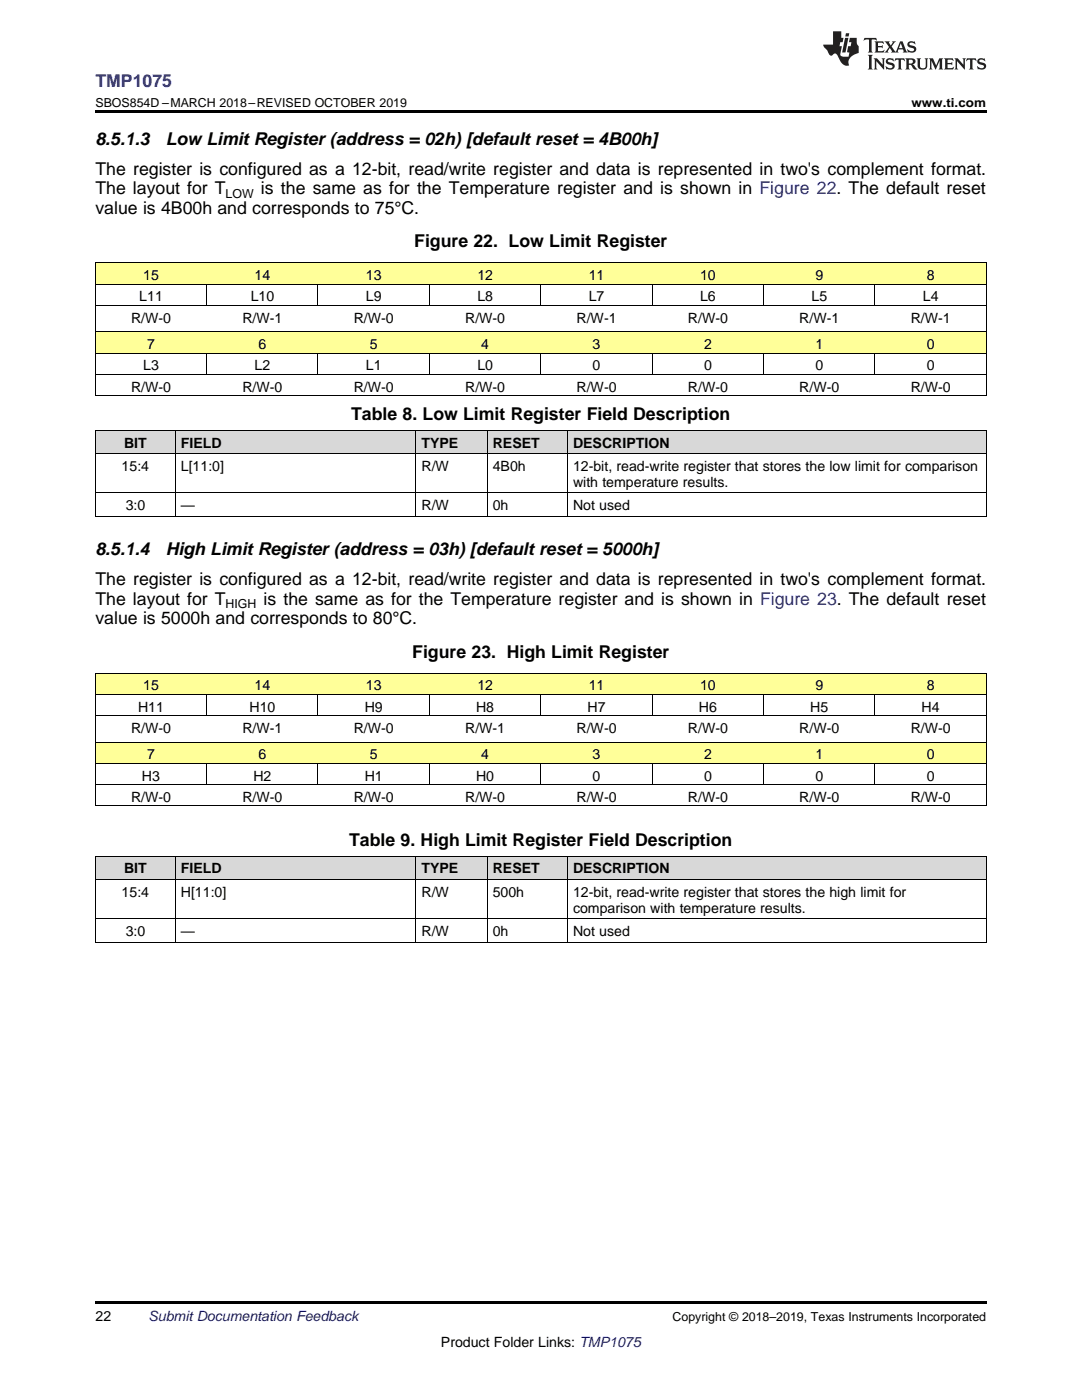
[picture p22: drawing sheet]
<svg xmlns="http://www.w3.org/2000/svg" width="216mm" height="279mm" viewBox="0 0 216 279" stroke-linecap="round" stroke-linejoin="round" font-family="sans-serif">
<defs><g id="words">
<text font-size="3.5" fill="#00f" x="19" y="17.3">TMP1075</text>
<g font-size="3.5">
<text x="19" y="28.9">8.5.1.3</text>
<text x="33.1" y="28.9">Low Limit Register (address = 02h) [default reset = 4B00h]</text>
<text x="19" y="34.9">The register is configured as a 12-bit, read/write register and data is represented in two's complement format.</text>
<text x="19" y="38.8">The layout for T</text>
<text x="52.1" y="38.8">is the same as for the Temperature register and is shown in Figure 22. The default reset</text>
<text x="19" y="42.7">value is 4B00h and corresponds to 75°C.</text>
<text x="82.7" y="49.4">Figure 22. Low Limit Register</text>
<text x="70.1" y="83.8">Table 8. Low Limit Register Field Description</text>
<text x="19" y="110.8">8.5.1.4</text>
<text x="33.1" y="110.8">High Limit Register (address = 03h) [default reset = 5000h]</text>
<text x="19" y="116.8">The register is configured as a 12-bit, read/write register and data is represented in two's complement format.</text>
<text x="19" y="120.7">The layout for T</text>
<text x="19" y="124.5">value is 5000h and corresponds to 80°C.</text>
<text x="52.6" y="120.7">is the same as for the Temperature register and is shown in Figure 23. The default reset</text>
<text x="82.3" y="131.2">Figure 23. High Limit Register</text>
<text x="69.7" y="168.8">Table 9. High Limit Register Field Description</text>
</g>
<g font-size="2.8">
<text x="28.6" y="55.9">15</text>
<text x="50.8" y="55.9">14</text>
<text x="73" y="55.9">13</text>
<text x="95.2" y="55.9">12</text>
<text x="117.5" y="55.9">11</text>
<text x="139.7" y="55.9">10</text>
<text x="162.7" y="55.9">9</text>
<text x="184.9" y="55.9">8</text>
<text x="26.1" y="64.4">R/W-0</text>
<text x="27.8" y="60.1">L11</text>
<text x="48.4" y="64.4">R/W-1</text>
<text x="50" y="60.1">L10</text>
<text x="70.6" y="64.4">R/W-0</text>
<text x="73" y="60.1">L9</text>
<text x="92.8" y="64.4">R/W-0</text>
<text x="95.2" y="60.1">L8</text>
<text x="115" y="64.4">R/W-1</text>
<text x="117.5" y="60.1">L7</text>
<text x="137.3" y="64.4">R/W-0</text>
<text x="139.7" y="60.1">L6</text>
<text x="159.5" y="64.4">R/W-1</text>
<text x="161.9" y="60.1">L5</text>
<text x="181.7" y="64.4">R/W-1</text>
<text x="184.1" y="60.1">L4</text>
<text x="29.4" y="69.7">7</text>
<text x="51.6" y="69.7">6</text>
<text x="73.8" y="69.7">5</text>
<text x="96" y="69.7">4</text>
<text x="118.3" y="69.7">3</text>
<text x="140.5" y="69.7">2</text>
<text x="162.7" y="69.7">1</text>
<text x="184.9" y="69.7">0</text>
<text x="28.6" y="73.9">L3</text>
<text x="50.8" y="73.9">L2</text>
<text x="73" y="73.9">L1</text>
<text x="95.2" y="73.9">L0</text>
<text x="118.3" y="73.9">0</text>
<text x="140.5" y="73.9">0</text>
<text x="162.7" y="73.9">0</text>
<text x="184.9" y="73.9">0</text>
<text x="26.1" y="78.1">R/W-0</text>
<text x="48.4" y="78.1">R/W-0</text>
<text x="70.6" y="78.1">R/W-0</text>
<text x="92.8" y="78.1">R/W-0</text>
<text x="115" y="78.1">R/W-0</text>
<text x="137.3" y="78.1">R/W-0</text>
<text x="159.5" y="78.1">R/W-0</text>
<text x="181.7" y="78.1">R/W-0</text>
<text x="24.8" y="89.3">BIT</text>
<text x="36.1" y="89.3">FIELD</text>
<text x="84.1" y="89.3">TYPE</text>
<text x="98.3" y="89.3">RESET</text>
<text x="114.3" y="89.3">DESCRIPTION</text>
<text x="24.3" y="94">15:4</text>
<text x="36.1" y="94">L[11:0]</text>
<text x="84.1" y="94">R/W</text>
<text x="98.3" y="94">4B0h</text>
<text x="114.3" y="94">12-bit, read-write register that stores the low limit for comparison</text>
<text x="25.1" y="101.8">3:0</text>
<text x="36.1" y="101.8">—</text>
<text x="84.1" y="101.8">R/W</text>
<text x="98.3" y="101.8">0h</text>
<text x="114.3" y="97.2">with temperature results.</text>
<text x="114.3" y="101.8">Not used</text>
<text x="28.6" y="137.8">15</text>
<text x="50.8" y="137.8">14</text>
<text x="73" y="137.8">13</text>
<text x="95.2" y="137.8">12</text>
<text x="117.5" y="137.8">11</text>
<text x="139.7" y="137.8">10</text>
<text x="162.7" y="137.8">9</text>
<text x="184.9" y="137.8">8</text>
<text x="27.6" y="142">H11</text>
<text x="49.8" y="142">H10</text>
<text x="72.8" y="142">H9</text>
<text x="95" y="142">H8</text>
<text x="117.2" y="142">H7</text>
<text x="139.5" y="142">H6</text>
<text x="161.7" y="142">H5</text>
<text x="183.9" y="142">H4</text>
<text x="26.1" y="146.3">R/W-0</text>
<text x="48.4" y="146.3">R/W-1</text>
<text x="70.6" y="146.3">R/W-0</text>
<text x="92.8" y="146.3">R/W-1</text>
<text x="115" y="146.3">R/W-0</text>
<text x="137.3" y="146.3">R/W-0</text>
<text x="159.5" y="146.3">R/W-0</text>
<text x="181.7" y="146.3">R/W-0</text>
<text x="28.3" y="155.8">H3</text>
<text x="29.4" y="151.6">7</text>
<text x="50.6" y="155.8">H2</text>
<text x="51.6" y="151.6">6</text>
<text x="72.8" y="155.8">H1</text>
<text x="73.8" y="151.6">5</text>
<text x="95" y="155.8">H0</text>
<text x="96" y="151.6">4</text>
<text x="118.3" y="151.6">3</text>
<text x="118.3" y="155.8">0</text>
<text x="140.5" y="151.6">2</text>
<text x="140.5" y="155.8">0</text>
<text x="162.7" y="151.6">1</text>
<text x="162.7" y="155.8">0</text>
<text x="184.9" y="151.6">0</text>
<text x="184.9" y="155.8">0</text>
<text x="26.1" y="160">R/W-0</text>
<text x="48.4" y="160">R/W-0</text>
<text x="70.6" y="160">R/W-0</text>
<text x="92.8" y="160">R/W-0</text>
<text x="115" y="160">R/W-0</text>
<text x="137.3" y="160">R/W-0</text>
<text x="159.5" y="160">R/W-0</text>
<text x="181.7" y="160">R/W-0</text>
<text x="24.3" y="179">15:4</text>
<text x="24.8" y="174.3">BIT</text>
<text x="36.1" y="174.3">FIELD</text>
<text x="36.1" y="179">H[11:0]</text>
<text x="84.1" y="174.3">TYPE</text>
<text x="84.1" y="179">R/W</text>
<text x="98.3" y="174.3">RESET</text>
<text x="98.3" y="179">500h</text>
<text x="114.3" y="174.3">DESCRIPTION</text>
<text x="114.3" y="179">12-bit, read-write register that stores the high limit for</text>
<text x="114.3" y="182.1">comparison with temperature results.</text>
<text x="25.1" y="186.8">3:0</text>
<text x="36.1" y="186.8">—</text>
<text x="84.1" y="186.8">R/W</text>
<text x="98.3" y="186.8">0h</text>
<text x="114.3" y="186.8">Not used</text>
<text x="19" y="263.6">22</text>
<text x="88" y="268.9">Product Folder Links: TMP1075</text>
</g>
<text font-size="2.8" fill="#0000c8" x="29.6" y="263.6">Submit Documentation Feedback</text>
<g font-size="2.5">
<text x="19" y="21.4">SBOS854D –MARCH 2018–REVISED OCTOBER 2019</text>
<text x="181.9" y="21.4">www.ti.com</text>
<text x="45" y="39.5">LOW</text>
<text x="45" y="121.4">HIGH</text>
<text x="134.2" y="263.6">Copyright © 2018–2019, Texas Instruments Incorporated</text>
</g>
</g></defs>
<g fill="#d8d8d8">
<path d="M19 170.9h16v4.7h-16z"/>
<path d="M35 170.9h48v4.7h-48z"/>
<path d="M83 170.9h14.3v4.7h-14.3z"/>
<path d="M97.3 170.9h16v4.7h-16z"/>
<path d="M113.3 170.9h83.5v4.7h-83.5z"/>
</g>
<g fill="#ff9">
<path d="M19 148.2h22.3v4.2h-22.3z"/>
<path d="M41.3 148.2h22.2v4.2h-22.2z"/>
<path d="M63.5 148.2h22.2v4.2h-22.2z"/>
<path d="M85.7 148.2h22.2v4.2h-22.2z"/>
<path d="M107.9 148.2h22.3v4.2h-22.3z"/>
<path d="M130.2 148.2h22.2v4.2h-22.2z"/>
<path d="M152.4 148.2h22.2v4.2h-22.2z"/>
<path d="M174.6 148.2h22.2v4.2h-22.2z"/>
<path d="M19 134.4h22.3v4.2h-22.3z"/>
<path d="M41.3 134.4h22.2v4.2h-22.2z"/>
<path d="M63.5 134.4h22.2v4.2h-22.2z"/>
<path d="M85.7 134.4h22.2v4.2h-22.2z"/>
<path d="M107.9 134.4h22.3v4.2h-22.3z"/>
<path d="M130.2 134.4h22.2v4.2h-22.2z"/>
<path d="M152.4 134.4h22.2v4.2h-22.2z"/>
<path d="M174.6 134.4h22.2v4.2h-22.2z"/>
</g>
<g fill="#d8d8d8">
<path d="M19 85.9h16v4.7h-16z"/>
<path d="M35 85.9h48v4.7h-48z"/>
<path d="M83 85.9h14.3v4.7h-14.3z"/>
<path d="M97.3 85.9h16v4.7h-16z"/>
<path d="M113.3 85.9h83.5v4.7h-83.5z"/>
</g>
<g fill="#ff9">
<path d="M19 66.3h22.3v4.2h-22.3z"/>
<path d="M41.3 66.3h22.2v4.2h-22.2z"/>
<path d="M63.5 66.3h22.2v4.2h-22.2z"/>
<path d="M85.7 66.3h22.2v4.2h-22.2z"/>
<path d="M107.9 66.3h22.3v4.2h-22.3z"/>
<path d="M130.2 66.3h22.2v4.2h-22.2z"/>
<path d="M152.4 66.3h22.2v4.2h-22.2z"/>
<path d="M174.6 66.3h22.2v4.2h-22.2z"/>
<path d="M19 52.5h22.3v4.3h-22.3z"/>
<path d="M41.3 52.5h22.2v4.3h-22.2z"/>
<path d="M63.5 52.5h22.2v4.3h-22.2z"/>
<path d="M85.7 52.5h22.2v4.3h-22.2z"/>
<path d="M107.9 52.5h22.3v4.3h-22.3z"/>
<path d="M130.2 52.5h22.2v4.3h-22.2z"/>
<path d="M152.4 52.5h22.2v4.3h-22.2z"/>
<path d="M174.6 52.5h22.2v4.3h-22.2z"/>
</g>
<g fill="#000">
<path d="M19 22h177.8v.5h-177.8zM19 65.2h.2v1.1h-.2zM196.7 65.2h.1v1.1h-.1zM19 103l.2 .1zM82.9 103l.1 .1zM97.2 103l.1 .1zM113.2 103l.1 .1zM196.7 103l.1 .1zM19 147.1h.2v1.1h-.2zM196.7 147.1h.1v1.1h-.1zM19 188l.2 .1zM82.9 188l.1 .1z"/>
<path d="M97.2 188l.1 .1zM113.2 188l.1 .1zM196.7 188l.1 .1zM19 259.7h177.8v.5h-177.8z"/>
</g>
<g fill="none" stroke="#000" stroke-width=".2">
<path d="M19 56.7h177.8M19 52.5h177.8M19.1 52.5v12.7M41.2 56.8v4.2M63.4 56.8v4.2M85.7 56.8v4.2M107.9 56.8v4.2M130.1 56.8v4.2M152.3 56.8v4.2M174.6 56.8v4.2M196.8 52.5v12.7M19 78.9h177.8"/>
<path d="M19 74.7h177.8M19 70.5h177.8M19 66.2h177.8M19 60.9h177.8M19.1 66.3v12.7M41.2 70.5v4.3M63.4 70.5v4.3M85.7 70.5v4.3M107.9 70.5v4.3M130.1 70.5v4.3M152.3 70.5v4.3M174.6 70.5v4.3"/>
<path d="M196.8 66.3v12.7M19 85.9h177.8v17.2M19 98.4h177.8M19 90.5h177.8M19.1 85.9v17.2M35 85.9v17.2M83 85.9v17.2M97.2 85.9v17.2M113.2 85.9v17.2M19 103h177.8M19 138.6h177.8M19 134.4h177.8"/>
<path d="M19.1 134.4v12.7M41.2 138.6v4.3M63.4 138.6v4.3M85.7 138.6v4.3M107.9 138.6v4.3M130.1 138.6v4.3M152.3 138.6v4.3M174.6 138.6v4.3M196.8 134.4v12.7M19 156.6h177.8M19 152.3h177.8M19 148.1h177.8"/>
<path d="M19 142.8h177.8M19.1 148.2v12.7M41.2 152.4v4.2M63.4 152.4v4.2M85.7 152.4v4.2M107.9 152.4v4.2M130.1 152.4v4.2M152.3 152.4v4.2M174.6 152.4v4.2M196.8 148.2v12.7M19 175.5h177.8M19 170.9h177.8"/>
<path d="M19 160.8h177.8M19.1 170.9v17.2M35 170.9v17.2M83 170.9v17.2M97.2 170.9v17.2M113.2 170.9v17.2M196.8 170.9v17.2M19 188h177.8M19 183.4h177.8"/>
</g>
<g fill="#231f20">
<path d="M172.5 7.6l-.1 .5 .4-.2h.6v.1v2.1l-.2 .4h.9l-.2-.4v-2.1l.1-.1h.5l.5 .2-.2-.5zM174.5 8.3l.2 .3v1.5l-.2 .4h1.8l.2-.6a1.04 1.04 0 0 1-1.3 .2v-.7h.6l.3 .2v-.6l-.3 .2h-.6v-.6l.8-.1 .4 .3-.2-.5zM176.5 8.3l.9 1.1-.9 1.1h.8l-.2-.2 .4-.7 .5 .7-.2 .2h1.5l-.2-.2 .2-.4h.9l.1 .4-.2 .2h1l-.3-.3-.7-1.9h-.5l-.9 2-.8-1 .9-1h-.8l.1 .3-.4 .5-.3-.6 .1-.2zM179.7 8.6l.4 1h-.7zM181.3 8.4a.63 .63 0 0 0-.2 .7 .63 .63 0 0 0 .6 .4l.6 .2 .1 .2a.75 .75 0 0 1-.7 .4 .75 .75 0 0 1-.6-.5l.1 .7 .1-.1a1.11 1.11 0 0 0 1.5-.6 1.13 1.13 0 0 0-1.2-.8l-.1-.4a1.04 1.04 0 0 1 1.2 .2l-.2-.5-.2 .1-.4-.2zM173.2 10.9l.2 .4v2.2l-.2 .4h1l-.3-.4v-2.2l.3-.4zM174.3 11.6l.3 .4v1.5l-.3 .4h.8l-.2-.4v-1.3l1.5 1.7v-1.9l.2-.4h-.7l.2 .4v.9l-1.1-1.3zM177 11.8a.62 .62 0 0 0-.2 .7 .62 .62 0 0 0 .6 .4l.6 .1 .1 .3a.76 .76 0 0 1-.7 .3 .76 .76 0 0 1-.7-.4l.2 .7 .1-.1a1.11 1.11 0 0 0 1.5-.6 1.13 1.13 0 0 0-1.2-.8l-.1-.4a1.04 1.04 0 0 1 1.2 .2l-.2-.6-.2 .1-.5-.1zM178.7 11.6l-.2 .6a.61 .61 0 0 1 .8-.3v1.6l-.2 .4h.9l-.2-.4v-1.6a.63 .63 0 0 1 .7 .3l-.1-.6zM180.6 11.6l.3 .4v1.5l-.3 .4h1l-.2-.2-.1-.8 .6 .2a.76 .76 0 0 0 1.2 .7l-1-1a.58 .58 0 0 0 .6-.5 .58 .58 0 0 0-.5-.6zM181.4 11.9h.1a.45 .45 0 0 1 .5 .1 .45 .45 0 0 1 .1 .5l-.8 .2zM182.9 11.6l.2 .2a2.17 2.17 0 0 0 .3 1.9 .99 .99 0 0 0 1.6-.6v-1.1l.2-.4h-.7l.2 .2a1.92 1.92 0 0 1-.2 1.8 .6 .6 0 0 1-.9-.5v-1.1l.2-.4zM185.4 11.6l.2 .4v1.5l-.2 .4h.7l-.2-.4v-1.4l.8 1.8 .8-1.8v1.4l-.2 .4h.9l-.2-.4v-1.5l.2-.4h-.8l-.6 1.5-.6-1.5zM188.4 11.6l.2 .4v1.5l-.2 .4h1.8l.1-.6a1.04 1.04 0 0 1-1.2 .1v-.6h.5l.4 .2v-.6l-.4 .2h-.5v-.7h.8l.3 .3-.1-.6zM190.5 11.6l.2 .4v1.5l-.2 .4h.7l-.2-.4v-1.3l1.5 1.7v-1.9l.2-.4h-.7l.2 .4v.9l-1.1-1.3zM192.9 11.6l-.1 .6a.61 .61 0 0 1 .7-.3l.1 1.6-.3 .4h1l-.3-.4 .1-1.6a.63 .63 0 0 1 .7 .3l-.1-.6zM195.2 11.8a.62 .62 0 0 0-.2 .7 .62 .62 0 0 0 .6 .4l.6 .1 .1 .3a.76 .76 0 0 1-.7 .3 .76 .76 0 0 1-.6-.4l.1 .7 .1-.1a1.11 1.11 0 0 0 1.6-.6 1.13 1.13 0 0 0-1.3-.8l-.1-.4a1.04 1.04 0 0 1 1.2 .2l-.1-.6-.2 .1-.5-.1z"/>
<path d="M166.2 6.3v2.6h-1.9v.4l.8 .9a.91 .91 0 0 0 1 .8 .56 .56 0 0 1 .5-.3 .56 .56 0 0 1 .5 .3l.4 .8a1.53 1.53 0 0 0 1.9 1.2 1.54 1.54 0 0 1 1-2.1l.9-.3v-1.4a1.52 1.52 0 0 1-.4-1.6h-1.3l-.2 .8h.5l-.2 .8h-.5l-.1 1v.2l.4 .1-.2 .8a1.93 1.93 0 0 1-1.6-.3l.3-1.8h-.5l.2-.8h.4l.2-.8h-.4v-1.3zM168.6 7.6l-.6 2.9h.7l.6-2.9zM168.8 6.6l-.1 .7h.6l.2-.7z"/>
</g>
<use href="#words"/>
</svg>
